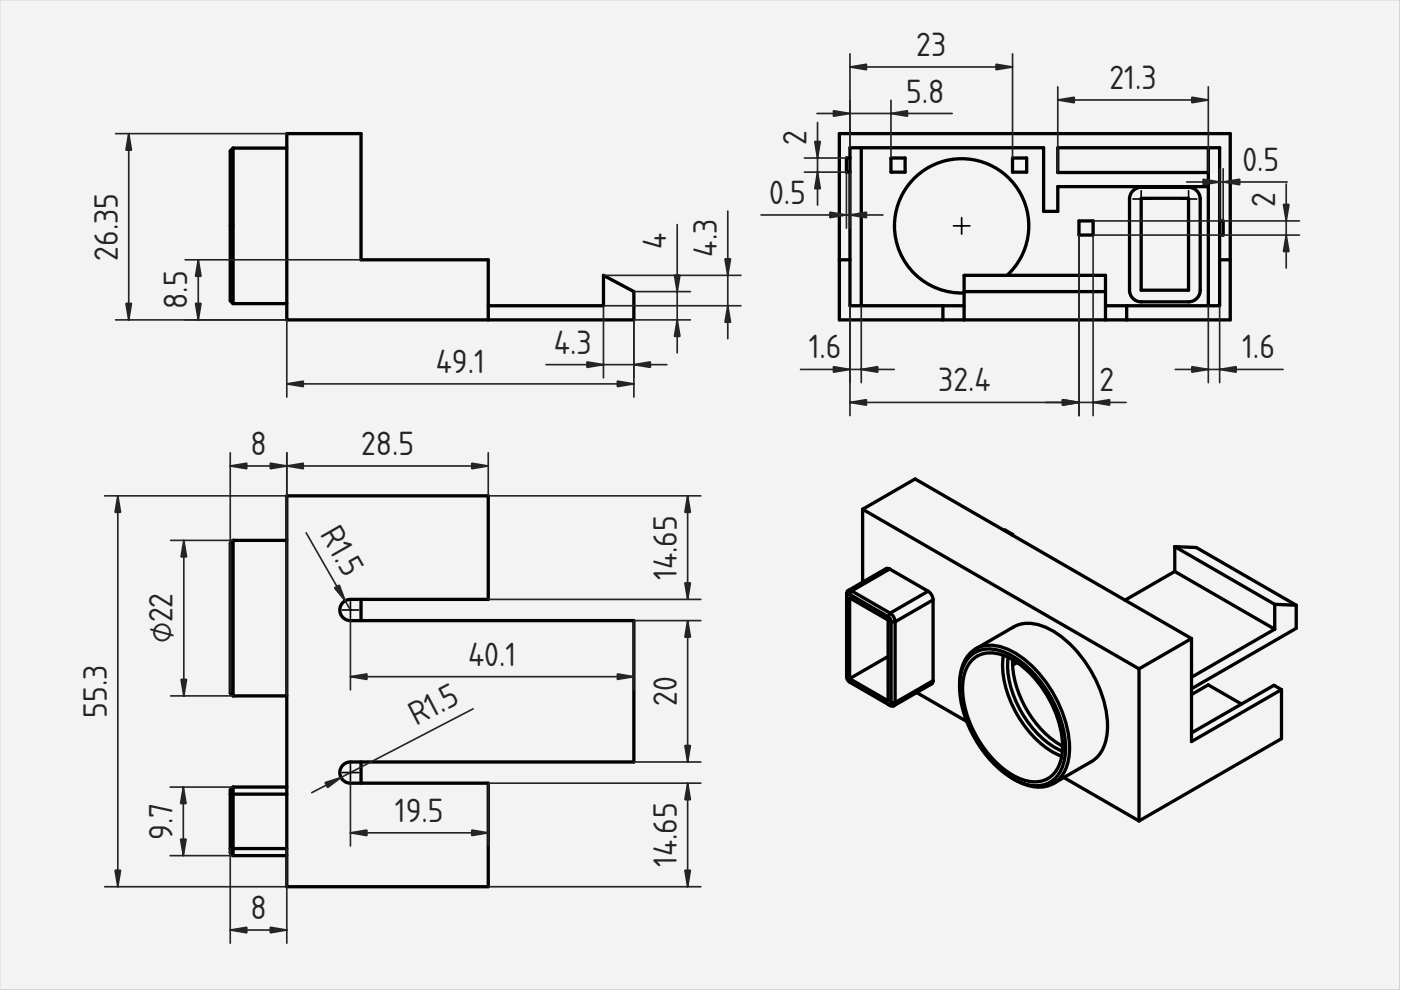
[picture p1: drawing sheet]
<svg xmlns="http://www.w3.org/2000/svg" width="297mm" height="210mm" viewBox="0 0 297 210" stroke-linecap="round" stroke-linejoin="round" font-family="sans-serif">
<defs><g id="words">
<g font-size="6.7" fill="#212529">
<text x="194.3" y="11.9">23</text>
<text x="192.1" y="21.7">5.8</text>
<text x="235.2" y="18.9">21.3</text>
<text x="171" y="30.8" transform="rotate(-90 171 30.8)">2</text>
<text x="263.4" y="36.3">0.5</text>
<text x="163" y="43.3">0.5</text>
<text x="270.4" y="43.8" transform="rotate(-90 270.4 43.8)">2</text>
<text x="141.3" y="52.8" transform="rotate(-90 141.3 52.8)">4</text>
<text x="25" y="55.2" transform="rotate(-90 25 55.2)">26.35</text>
<text x="152" y="54.4" transform="rotate(-90 152 54.4)">4.3</text>
<text x="39.7" y="65.5" transform="rotate(-90 39.7 65.5)">8.5</text>
<text x="117.4" y="75">4.3</text>
<text x="171.5" y="76">1.6</text>
<text x="263.4" y="76">1.6</text>
<text x="92.4" y="79.1">49.1</text>
<text x="198.9" y="83">32.4</text>
<text x="233.1" y="83">2</text>
<text x="53.1" y="96.5">8</text>
<text x="76.5" y="96.5">28.5</text>
<text x="67.8" y="113.3" transform="rotate(60 67.8 113.3)">R1.5</text>
<text x="143.5" y="123" transform="rotate(-90 143.5 123)">14.65</text>
<text x="36.6" y="136.4" transform="rotate(-90 36.6 136.4)">⌀22</text>
<text x="99.2" y="141.1">40.1</text>
<text x="143.5" y="149.7" transform="rotate(-90 143.5 149.7)">20</text>
<text x="22.7" y="152.2" transform="rotate(-90 22.7 152.2)">55.3</text>
<text x="88.2" y="154" transform="rotate(-27 88.2 154)">R1.5</text>
<text x="36.5" y="178.1" transform="rotate(-90 36.5 178.1)">9.7</text>
<text x="83.7" y="174.3">19.5</text>
<text x="143.5" y="183.9" transform="rotate(-90 143.5 183.9)">14.65</text>
<text x="53.1" y="194.9">8</text>
</g>
</g></defs>
<path d="M0 0h296.7v209.8h-296.7z" fill-rule="evenodd" fill="#f1f3f5"/>
<path d="M0 0h296.7l.1 209.8h-296.8zM0 0v209.8h296.7v-209.8z" fill="#000"/>
<g fill="#f1f3f5">
<path d="M48.8 32l.6-.6h11.4v-3.1h15.7v26.8h27v9.7h24.4v-6.4l6.5 3.4v6h-73.6v-3.4h-11.4l-.6-.6z" fill-rule="evenodd"/>
<path d="M60.8 28.3h15.7v26.8h27v12.7h-42.7z" fill-rule="evenodd"/>
<path d="M49.4 31.4h11.4v33h-11.4z" fill-rule="evenodd"/>
<path d="M103.5 64.8h24.4v-6.4l6.5 3.4v6h-30.9z" fill-rule="evenodd"/>
<path d="M48.8 32l.6-.6v33l-.6-.6z" fill-rule="evenodd"/>
</g>
<path d="M49.4 31.4v33M49.4 31.4l-.6 .6v31.8l.6 .6M49.4 31.4h11.4M49.4 64.4h11.4M103.5 64.8h24.4v-6.4l6.5 3.4v6h-73.6v-39.5h15.7v26.8h27v12.7" fill="none" stroke="#000" stroke-width=".7"/>
<g fill="none" stroke="#212529" stroke-width=".35">
<path d="M24.5 28.3h36.3M27.3 28.3v39.5M39.2 55.1h37.3M42 55.1v12.7M127.9 58.4h29.2M143.6 47.6v27.2M154.3 44.8v27M24.5 67.8h36.3v16.4M115.8 77.3h25.6M134.4 61.8h12M146.4 67.8h-12v16.4M157.1 64.8h-29.2v15.3"/>
<path d="M60.8 81.4h73.6"/>
</g>
<g fill="#212529" stroke="#212529" stroke-width=".35">
<path d="M130.9 80.8l3.5 .6-3.5 .6z"/>
<path d="M60.8 81.4l3.5-.6v1.2z"/>
<path d="M134.4 77.3l3.5-.6v1.2z"/>
<path d="M124.5 76.7l3.4 .6-3.4 .6z"/>
<path d="M143 58.3h1.2l-.6 3.5z"/>
<path d="M143.6 67.8l.6 3.5h-1.2z"/>
<path d="M154.3 64.8l.6 3.5h-1.2z"/>
<path d="M153.7 54.9h1.2l-.6 3.5z"/>
<path d="M26.7 64.3h1.2l-.6 3.5z"/>
<path d="M27.3 28.3l.6 3.5h-1.2z"/>
<path d="M41.5 64.3h1.1l-.6 3.5z"/>
<path d="M42 55.1l.6 3.5h-1.1z"/>
</g>
<g fill="#f1f3f5">
<path d="M48.8 115.2l.6-.6h11.4v-9.5h42.7v22h-27v4.5h57.9v30h-57.9v4.5h27v21.9h-42.7v-6.6h-11.4l-.6-.6v-13.3l.6-.6h11.4v-19.4h-11.4l-.6-.6z" fill-rule="evenodd"/>
<path d="M60.8 105.1h42.7v22h-29.2a2.25 2.25 0 0 0-2.3 2.2 2.25 2.25 0 0 0 2.3 2.3h60.1v30h-60.1a2.25 2.25 0 0 0-2.3 2.2 2.25 2.25 0 0 0 2.3 2.3h29.2v21.9h-42.7z" fill-rule="evenodd"/>
<path d="M49.4 114.6h11.4v32.9h-11.4z" fill-rule="evenodd"/>
<path d="M49.4 168.4h11.4v11.5h-11.4z" fill-rule="evenodd"/>
<path d="M48.8 115.2l.6-.6v32.9l-.6-.6z" fill-rule="evenodd"/>
<path d="M72.7 162.2l1-.6h2.8v4.5h-2.2a2.25 2.25 0 0 1-2.1-1.4 2.25 2.25 0 0 1 .5-2.5z" fill-rule="evenodd"/>
<path d="M72.7 127.7l1-.5 2.8-.1v4.5h-2.2a2.25 2.25 0 0 1-2.1-1.4 2.25 2.25 0 0 1 .5-2.5z" fill-rule="evenodd"/>
<path d="M49.4 179.9h11.4v1.5h-11.4z" fill-rule="evenodd"/>
<path d="M49.4 166.9h11.4v1.5h-11.4z" fill-rule="evenodd"/>
<path d="M48.8 168.4h.6v11.5h-.6z" fill-rule="evenodd"/>
<path d="M48.8 179.9h.6v1.5l-.6-.6z" fill-rule="evenodd"/>
<path d="M48.8 167.5l.6-.6v1.5h-.6z" fill-rule="evenodd"/>
</g>
<g fill="none" stroke="#000" stroke-width=".7">
<path d="M49.4 114.6v32.9M49.4 114.6l-.6 .6v31.7l.6 .6M49.4 114.6h11.4M60.8 105.1h42.7v22h-29.2a2.25 2.25 0 0 0-2.3 2.2 2.25 2.25 0 0 0 2.3 2.3h60.1v30h-60.1a2.25 2.25 0 0 0-2.3 2.2 2.25 2.25 0 0 0 2.3 2.3h29.2v21.9h-42.7zM76.5 127.1v4.5M49.4 147.5h11.4M48.8 179.9h12M48.8 168.4h12M49.4 166.9v14.5M49.4 166.9l-.6 .6v13.3l.6 .6M49.4 166.9h11.4M76.5 161.6v4.5"/>
<path d="M49.4 181.4h11.4"/>
</g>
<g fill="#fff" stroke="#000" stroke-width=".35">
<path d="M74.3 162.1v3.5zM72.5 163.8h3.5z" fill-rule="evenodd"/>
<path d="M74.3 127.6v3.5zM72.5 129.3h3.5z" fill-rule="evenodd"/>
</g>
<g fill="none" stroke="#212529" stroke-width=".35">
<path d="M48.8 98.8h54.7M48.8 96v50.9M60.8 96v51.5M103.5 96v9.1h45.1M22.2 105.1h38.6M25 105.1v82.9M36.2 114.6h13.2M39 114.6v32.9M64.9 113l9.4 16.3M145.8 105.1v22M74.3 131.6v14.7M103.5 127.1h45.1"/>
<path d="M145.8 131.6v30M148.6 131.6h-14.2v14.7M36.2 147.5h13.2M74.3 143.5h60.1M100.3 150.3l-34.2 17.8M36.1 166.9h13.3M38.9 166.9v14.5M48.8 179.9v20.1M60.8 179.9v20.1M74.3 166.1v13.3M74.3 176.6h29.2M134.4 161.6h14.2"/>
<path d="M145.8 166.1v21.9M148.6 166.1h-45.1v13.3M22.2 188h38.6M36.1 181.4h13.3M48.8 197.2h12M103.5 188h45.1"/>
</g>
<g fill="#212529" stroke="#212529" stroke-width=".35">
<path d="M38.4 144h1.2l-.6 3.5z"/>
<path d="M39 114.6l.6 3.5h-1.2z"/>
<path d="M38.3 177.9h1.2l-.6 3.5z"/>
<path d="M38.9 166.9l.6 3.5h-1.2z"/>
<path d="M60.8 98.8l3.5-.6v1.2z"/>
<path d="M100 98.2l3.5 .6-3.5 .6z"/>
<path d="M24.4 184.5h1.2l-.6 3.5z"/>
<path d="M25 105.1l.6 3.5h-1.2z"/>
<path d="M57.3 98.2l3.5 .6-3.5 .6z"/>
<path d="M48.8 98.8l3.5-.6v1.2z"/>
<path d="M57.3 196.6l3.5 .6-3.5 .6z"/>
<path d="M48.8 197.2l3.5-.6v1.2z"/>
<path d="M145.8 131.6l.6 3.5h-1.2z"/>
<path d="M145.2 158.1h1.2l-.6 3.5z"/>
<path d="M145.8 105.1l.6 3.5h-1.2z"/>
<path d="M145.2 123.6h1.2l-.6 3.5z"/>
<path d="M145.8 166.1l.6 3.4h-1.2z"/>
<path d="M145.2 184.5h1.2l-.6 3.5z"/>
<path d="M70.9 124.6l1-.5 1.3 3.3z"/>
<path d="M68.9 165.9l3.4-1.1-2.8 2.2z"/>
<path d="M130.9 142.9l3.5 .6-3.5 .6z"/>
<path d="M74.3 143.5l3.5-.6v1.2z"/>
<path d="M100 176l3.5 .6-3.5 .6z"/>
<path d="M74.3 176.6l3.5-.6v1.2z"/>
</g>
<g fill="#f1f3f5">
<path d="M178 28.3h82.8v39.5h-82.8z" fill-rule="evenodd"/>
<path d="M182.6 31.3h38.7v13.5h3v-5.2h31.9v25.2h-21.8v-6.4h-20.9a14.2 14.2 0 0 0-2.3-22.7 14.2 14.2 0 0 0-21.1 8.6 14.2 14.2 0 0 0 14.3 17.8v2.7h-21.8z" fill-rule="evenodd"/>
<path d="M193.5 38.1a14.2 14.2 0 0 1 20.5-.2 14.2 14.2 0 0 1-.5 20.5h-9.1v3.7a14.2 14.2 0 0 1-13.5-8.3 14.2 14.2 0 0 1 2.6-15.7z" fill-rule="evenodd"/>
<path d="M178 28.3h82.8v26.8h-2.2v-5.3h.7v-3h-.7v-15.5h-34.3v5.3h31.9v3h-31.9v5.2h-3v-13.5h-41.1v2.2h-.7v3h.7v18.6h-2.2z" fill-rule="evenodd"/>
<path d="M240.4 40.3l1-.5 .6-.1h10a2.47 2.47 0 0 1 2.5 2.5v19.3a2.47 2.47 0 0 1-2.5 2.5h-10a2.47 2.47 0 0 1-2.5-2.5v-19.3a2.47 2.47 0 0 1 .9-1.9z" fill-rule="evenodd"/>
<path d="M242 42h10v19.5h-10z" fill-rule="evenodd"/>
<path d="M204.4 61.8h30v6h-30z" fill-rule="evenodd"/>
<path d="M224.3 31.3h31.9v5.3h-31.9z" fill-rule="evenodd"/>
<path d="M204.4 58.4h30v3.4h-30z" fill-rule="evenodd"/>
<path d="M178 55.1h2.2v9.7h19.7v3h-21.9z" fill-rule="evenodd"/>
<path d="M238.9 64.8h19.7v-9.7h2.2v12.7h-21.9z" fill-rule="evenodd"/>
<path d="M180.2 31.3h2.4v33.5h-2.4z" fill-rule="evenodd"/>
<path d="M256.2 31.3h2.4v33.5h-2.4z" fill-rule="evenodd"/>
<path d="M199.9 64.8h4.5v3h-4.5z" fill-rule="evenodd"/>
<path d="M234.4 64.8h4.5v3h-4.5z" fill-rule="evenodd"/>
<path d="M188.9 33.5h3v3h-3z" fill-rule="evenodd"/>
<path d="M228.8 46.8h3v3h-3z" fill-rule="evenodd"/>
<path d="M214.7 33.5h3v3h-3z" fill-rule="evenodd"/>
<path d="M179.5 33.5h.7v3h-.7z" fill-rule="evenodd"/>
<path d="M258.6 46.8h.7v3h-.7z" fill-rule="evenodd"/>
</g>
<g fill="none" stroke="#000" stroke-width=".7">
<path d="M178 28.3h82.8v39.5h-82.8zM180.2 33.5h-.7v3h.7M182.6 31.3v33.5M188.9 33.5h3v3h-3zM214.7 33.5h3v3h-3zM256.2 39.6h-31.9v5.2h-3v-13.5h-41.1v33.5h24.2M256.2 36.6h-31.9v-5.3h34.3v33.5h-24.2M256.2 31.3v33.5M178 55.1h2.2M213.5 58.4a14.2 14.2 0 0 0-2.3-22.7 14.2 14.2 0 0 0-21.1 8.6 14.2 14.2 0 0 0 14.3 17.8M228.8 46.8h3v3h-3zM240.4 40.3l1-.5 .6-.1h10a2.47 2.47 0 0 1 2.5 2.5v19.3a2.47 2.47 0 0 1-2.5 2.5h-10a2.47 2.47 0 0 1-2.5-2.5v-19.3a2.47 2.47 0 0 1 .9-1.9z"/>
<path d="M242 42h10v19.5h-10zM258.6 55.1h2.2M258.6 46.8h.7v3h-.7M199.9 64.8v3M204.4 67.8v-9.4h30v9.4M204.4 61.8h30M238.9 64.8v3"/>
</g>
<g fill="#fff" stroke="#000" stroke-width=".35">
<path d="M242 40.4v3.5zM240.2 42.2h3.5z" fill-rule="evenodd"/>
<path d="M252 40.4v3.5zM250.2 42.2h3.5z" fill-rule="evenodd"/>
<path d="M203.9 46.1v3.5zM202.1 47.9h3.5z" fill-rule="evenodd"/>
</g>
<g fill="none" stroke="#212529" stroke-width=".35">
<path d="M180.2 11.4v19.9M180.2 14.2h34.5M214.7 11.4v22.1M224.3 18.4v18.2M256.2 18.4v18.2M170.5 36.5h9v11.9M170.5 33.5h9M173.2 24.1h28.7M173.3 25.9v17.6M180.2 36.5v11.9M188.9 21.3v12.2M224.3 21.2h31.9"/>
<path d="M251.6 38.6h21.3M258.6 35.8v11M259.3 35.8v11M272.7 39v17.8M161.3 45.6h25.9M228.8 49.8v38.3M231.8 46.8h43.7M275.5 49.8h-43.7v38.3M169.7 78.3h19.9M180.2 64.8v23.3M182.6 64.8v16.3M249.2 78.3h22.9"/>
<path d="M256.2 64.8v16.3M258.6 64.8v16.3M180.2 85.3h58.6"/>
</g>
<g fill="#212529" stroke="#212529" stroke-width=".35">
<path d="M224.3 21.2l3.5-.6v1.2z"/>
<path d="M252.7 20.6l3.5 .6-3.5 .6z"/>
<path d="M258.6 78.3l3.5-.6v1.2z"/>
<path d="M252.7 77.7l3.5 .6-3.5 .6z"/>
<path d="M182.6 78.3l3.5-.6v1.2z"/>
<path d="M176.7 77.7l3.5 .6-3.5 .6z"/>
<path d="M176.7 23.5l3.5 .6-3.5 .5z"/>
<path d="M188.9 24.1l3.5-.6v1.1z"/>
<path d="M180.2 14.2l3.5-.6v1.2z"/>
<path d="M211.2 13.6l3.5 .6-3.5 .6z"/>
<path d="M180.2 85.3l3.5-.6v1.2z"/>
<path d="M225.3 84.7l3.5 .6-3.5 .6z"/>
<path d="M231.8 85.3l3.5-.6v1.2z"/>
<path d="M272.7 49.8l.6 3.5h-1.2z"/>
<path d="M272.1 43.3h1.2l-.6 3.5z"/>
<path d="M180.2 45.6l3.5-.6v1.2z"/>
<path d="M176 45l3.5 .6-3.5 .6z"/>
<path d="M172.7 30h1.2l-.6 3.5z"/>
<path d="M173.3 36.5l.6 3.5h-1.2z"/>
<path d="M255.1 38l3.5 .6-3.5 .6z"/>
<path d="M259.3 38.6l3.5-.6v1.2z"/>
</g>
<g fill="#f1f3f5">
<path d="M180.1 143.9l8.2-4.7v9.4z"/>
<path d="M214.5 113.4l.2-.1v.2z"/>
<path d="M182.9 108l11.1-6.4 18.9 10.9 .2-.1 1.6 .9v.2l23.8 13.8 10.6-6.1v-5.3l4.5 .2 21.2 12.2v4.9l-22.2 12.8v1.3l3.6-2.1 7 4.1 6.9-4 1.6 .9v10.4l-30.2 17.5-15.9-9.2a8.9 8.9 0 0 1-5.2 2 14.4 14.4 0 0 1-9.3-4.6 26.6 26.6 0 0 1-6.1-9.3l-10.6-6.2-4.9 2.9a1.13 1.13 0 0 1-1.2-.4l-8.2-4.7-.5-.8-.1-17.4a1.13 1.13 0 0 1 .3-1.2l3.1-1.8z" fill-rule="evenodd"/>
<path d="M182.9 108l58.6 33.8v32.3l-15.9-9.2 5.8-3.4a8.2 8.2 0 0 0 3.4-7.6 25.8 25.8 0 0 0-11.7-20.2 8.2 8.2 0 0 0-8.2-.8l-8 4.7a8.2 8.2 0 0 0-3.4 7.5 20.4 20.4 0 0 0 1.5 7.9l-10.6-6.2 3.1-1.8 .3-.4v-17.4a2.33 2.33 0 0 0-1-1.8l-8.5-4.9-.4 .1-5 2.8z" fill-rule="evenodd"/>
<path d="M182.9 108l11.1-6.4 58.6 33.8-11.1 6.4z" fill-rule="evenodd"/>
<path d="M241.5 141.8l11.1-6.4v21.8l19.1-11v10.4l-30.2 17.5z" fill-rule="evenodd"/>
<path d="M205.9 138.9a6.7 6.7 0 0 1 7.5-.4 23.3 23.3 0 0 1 11 12.6 16.8 16.8 0 0 1 .9 11.5 6 6 0 0 1-8 3.6 20.8 20.8 0 0 1-10.7-9.8 20.4 20.4 0 0 1-2.9-13.6 7.1 7.1 0 0 1 2.2-3.9z" fill-rule="evenodd"/>
<path d="M206.4 139.7a6.8 6.8 0 0 1 7.3-.3l.8 .3a23.1 23.1 0 0 1 10.8 19.3 8 8 0 0 1-2.6 5.7 6.4 6.4 0 0 1-6.9 .2 22.9 22.9 0 0 1-11.5-16.1 11.1 11.1 0 0 1 1.4-8.4z" fill-rule="evenodd"/>
<path d="M206.9 137.6l8-4.7a8.2 8.2 0 0 1 8.2 .8 25.8 25.8 0 0 1 11.7 20.2 8.2 8.2 0 0 1-3.4 7.6l-8 4.6a8.2 8.2 0 0 0 3.4-7.5 25.8 25.8 0 0 0-11.7-20.2 8.2 8.2 0 0 0-8.2-.8z" fill-rule="evenodd"/>
<path d="M238.5 127.3l10.6-6.1 21.2 12.2-17.7 10.2v-8.2z" fill-rule="evenodd"/>
<path d="M206.4 139.7a6.1 6.1 0 0 1 6.3-.8 20.8 20.8 0 0 0 4.4 14.9 18.6 18.6 0 0 0 8 6.5 5.9 5.9 0 0 1-8.1 5.1 20.2 20.2 0 0 1-10.6-10.5 18.4 18.4 0 0 1-2.1-11.4 6.8 6.8 0 0 1 2.1-3.8z" fill-rule="evenodd"/>
<path d="M179.7 126h.4l8.2 4.7 .6 .8v17.5l-.2 .4-.4-.1-8.2-4.7-.5-.8-.1-17.4z" fill-rule="evenodd"/>
<path d="M180.1 126.8l8.2 4.7v17.1l-8.2-4.7z" fill-rule="evenodd"/>
<path d="M189.8 131.8l8-4.6v17.1l-8 4.7z" fill-rule="evenodd"/>
<path d="M249.1 115.9l21.2 12.2v5.3l-21.2-12.2z" fill-rule="evenodd"/>
<path d="M180.1 126.8l8.2 4.7v7.7l-8.2 4.7z" fill-rule="evenodd"/>
<path d="M214.7 141l.9-.5a23.7 23.7 0 0 1 9.7 17.7 22.2 22.2 0 0 1-10.6-17.2z" fill-rule="evenodd"/>
<path d="M180.6 125.3l8-4.7 8.2 4.8-8.1 4.6z" fill-rule="evenodd"/>
<path d="M252.6 143.6l17.7-10.2v-5.3l4.5 .2v4.9l-22.2 12.8z" fill-rule="evenodd"/>
<path d="M252.6 147.3l3.6-2.1 7 4.1-10.6 6.1z" fill-rule="evenodd"/>
<path d="M249.1 115.9l4.5 .2 21.2 12.2-4.5-.2z" fill-rule="evenodd"/>
<path d="M205.7 138.5a6.5 6.5 0 0 1 7.1-1.2 21.7 21.7 0 0 1 10.8 10.2 20.8 20.8 0 0 1 2.8 14 6.3 6.3 0 0 1-8.6 5l-1.8-.7-1.3-.7a8.1 8.1 0 0 0 7.9 .7 7.2 7.2 0 0 0 3.2-5.8 23.3 23.3 0 0 0-5.4-15.8 16.8 16.8 0 0 0-9.5-6.5 6 6 0 0 0-7.2 5.1l-.2 2.8a9.9 9.9 0 0 1 2.2-7.1z" fill-rule="evenodd"/>
<path d="M252.6 155.4l17.5-10.1 1.6 .9-19.1 11z" fill-rule="evenodd"/>
<path d="M213.7 139.4l.5 .2a.54 .54 0 0 1 .5 .8 22.1 22.1 0 0 0 10.6 17.8l-.1 1.1a20.9 20.9 0 0 1-10.6-12.7l-.6-2.2-.3-2.1z" fill-rule="evenodd"/>
<path d="M212.7 138.9l1 .5a20.9 20.9 0 0 0 5.7 15.5l1.6 1.6 1.7 1.4 2.5 1.4-.1 1a20.8 20.8 0 0 1-10.6-11.1 18.6 18.6 0 0 1-1.8-10.3z" fill-rule="evenodd"/>
<path d="M188.7 130l8.1-4.6a2.33 2.33 0 0 1 1 1.8l-8 4.6a2.33 2.33 0 0 0-1.1-1.8z" fill-rule="evenodd"/>
<path d="M188.9 131.8h.9v17.2h-.9z" fill-rule="evenodd"/>
<path d="M180.6 125.3l8.1 4.7-.4 .7-8.2-4.7z" fill-rule="evenodd"/>
<path d="M189.8 149l8-4.7-.3 .7-8 4.7z" fill-rule="evenodd"/>
<path d="M179.8 125.2l8.1-4.6h.7l-8 4.7z" fill-rule="evenodd"/>
<path d="M188.7 130a2.33 2.33 0 0 1 1.1 1.8h-.9l-.2-.6-.4-.5z" fill-rule="evenodd"/>
<path d="M188.3 149.3l.4 .1 .2-.4h.9a.65 .65 0 0 1-.3 .7 .65 .65 0 0 1-.8-.1z" fill-rule="evenodd"/>
<path d="M179.6 125.4a.65 .65 0 0 1 1-.1l-.5 .7h-.4l-.2 .4z" fill-rule="evenodd"/>
<path d="M214.7 139.9l.9 .6-.9 .5z" fill-rule="evenodd"/>
<path d="M212.9 112.5l.2-.1 1.6 .9-.2 .1z" fill-rule="evenodd"/>
</g>
<g fill="none" stroke="#000" stroke-width=".7">
<path d="M182.9 108l58.6 33.8M182.9 108v15.4M182.9 108l11.1-6.4 58.6 33.8M212.9 112.5l.2-.1 1.6 .9M214.7 113.3v.2M214.7 113.3l-.2 .1M249.1 115.9v5.3M249.1 115.9l4.5 .2 21.2 12.2M249.1 115.9l21.2 12.2M179.8 125.2l-.3 .7 .1 17.9 .5 .8 8.6 5 .8 .1M179.8 125.2l.8 .1M180.1 126h-.4l-.2 .4"/>
<path d="M180.1 126l8.2 4.7M180.1 126.8l8.2 4.7v17.1l-8.2-4.7zM180.6 125.3l8.1 4.7M180.6 125.3l-.5 .7M188.3 130.7l.4 .5 .2 .6M188.3 139.2l-8.2 4.7M188.6 120.6h-.7l-8.1 4.6M188.6 120.6l8.2 4.8M188.6 120.6l-8 4.7M188.7 130a2.33 2.33 0 0 1 1.1 1.8M188.7 130l-.4 .7M188.9 131.8v17.2"/>
<path d="M188.9 131.8h.9M189.8 131.8v17.2M196.8 125.4a2.33 2.33 0 0 1 1 1.8M196.8 125.4l-8.1 4.6M197.8 127.2v17.1M197.8 127.2l-8 4.6M206.4 139.7a6.5 6.5 0 0 1 7.2-.4 23.1 23.1 0 0 1 11.3 15.4 11.7 11.7 0 0 1-1 8.8 5.7 5.7 0 0 1-6.9 1.9 20.2 20.2 0 0 1-10.6-10.5 18.4 18.4 0 0 1-2.1-11.4 6.8 6.8 0 0 1 2.1-3.8zM206.9 137.6l8-4.7a8.2 8.2 0 0 1 8.2 .8 25.8 25.8 0 0 1 11.7 20.2 8.2 8.2 0 0 1-3.4 7.6l-8 4.6M206.9 137.6a8.2 8.2 0 0 1 8.2 .8 25.8 25.8 0 0 1 11.7 20.2 8.2 8.2 0 0 1-3.4 7.5M206.9 137.6a8.2 8.2 0 0 0-3.4 7.5v.5M212.7 138.9a20.8 20.8 0 0 0 4.4 14.9 18.6 18.6 0 0 0 8 6.5M213.7 139.4a20.9 20.9 0 0 0 5.7 15.5l1.6 1.6 1.7 1.4 2.5 1.4"/>
<path d="M214.7 139.9a21.9 21.9 0 0 0 10.6 18.3M249.1 121.2l-10.6 6.1M249.1 121.2l21.2 12.2M252.6 135.4v21.8l19.1-11M252.6 135.4l-11.1 6.4M270.3 128.1l4.5 .2M270.3 128.1v5.3M270.3 133.4l-17.7 10.2M274.8 128.3v4.9l-22.2 12.8M188.9 149l-.2 .4-.4-.1M188.9 149h.9M189.8 149l-.3 .7"/>
<path d="M194.4 146.8l10.6 6.2M197.8 144.3l-.3 .7-8 4.7M197.8 144.3l-8 4.7M203.5 145.6a8.1 8.1 0 0 1 3.2-7.3 7.2 7.2 0 0 1 6.7 .2 23.3 23.3 0 0 1 11 12.6 16.8 16.8 0 0 1 .9 11.5 6 6 0 0 1-8 3.6l-2.6-1.1M203.5 145.6a24.8 24.8 0 0 0 11.2 19.5M215.6 140.5l-.9 .5M241.5 141.8v32.3M252.6 147.3l3.6-2.1 7 4.1M271.7 146.2v10.4l-30.2 17.5M271.7 146.2l-1.6-.9-17.5 10.1M214.7 165.1a9.1 9.1 0 0 0 8 1.4l.7-.4M225.6 164.9l15.9 9.2"/>
</g>
<use href="#words"/>
</svg>
